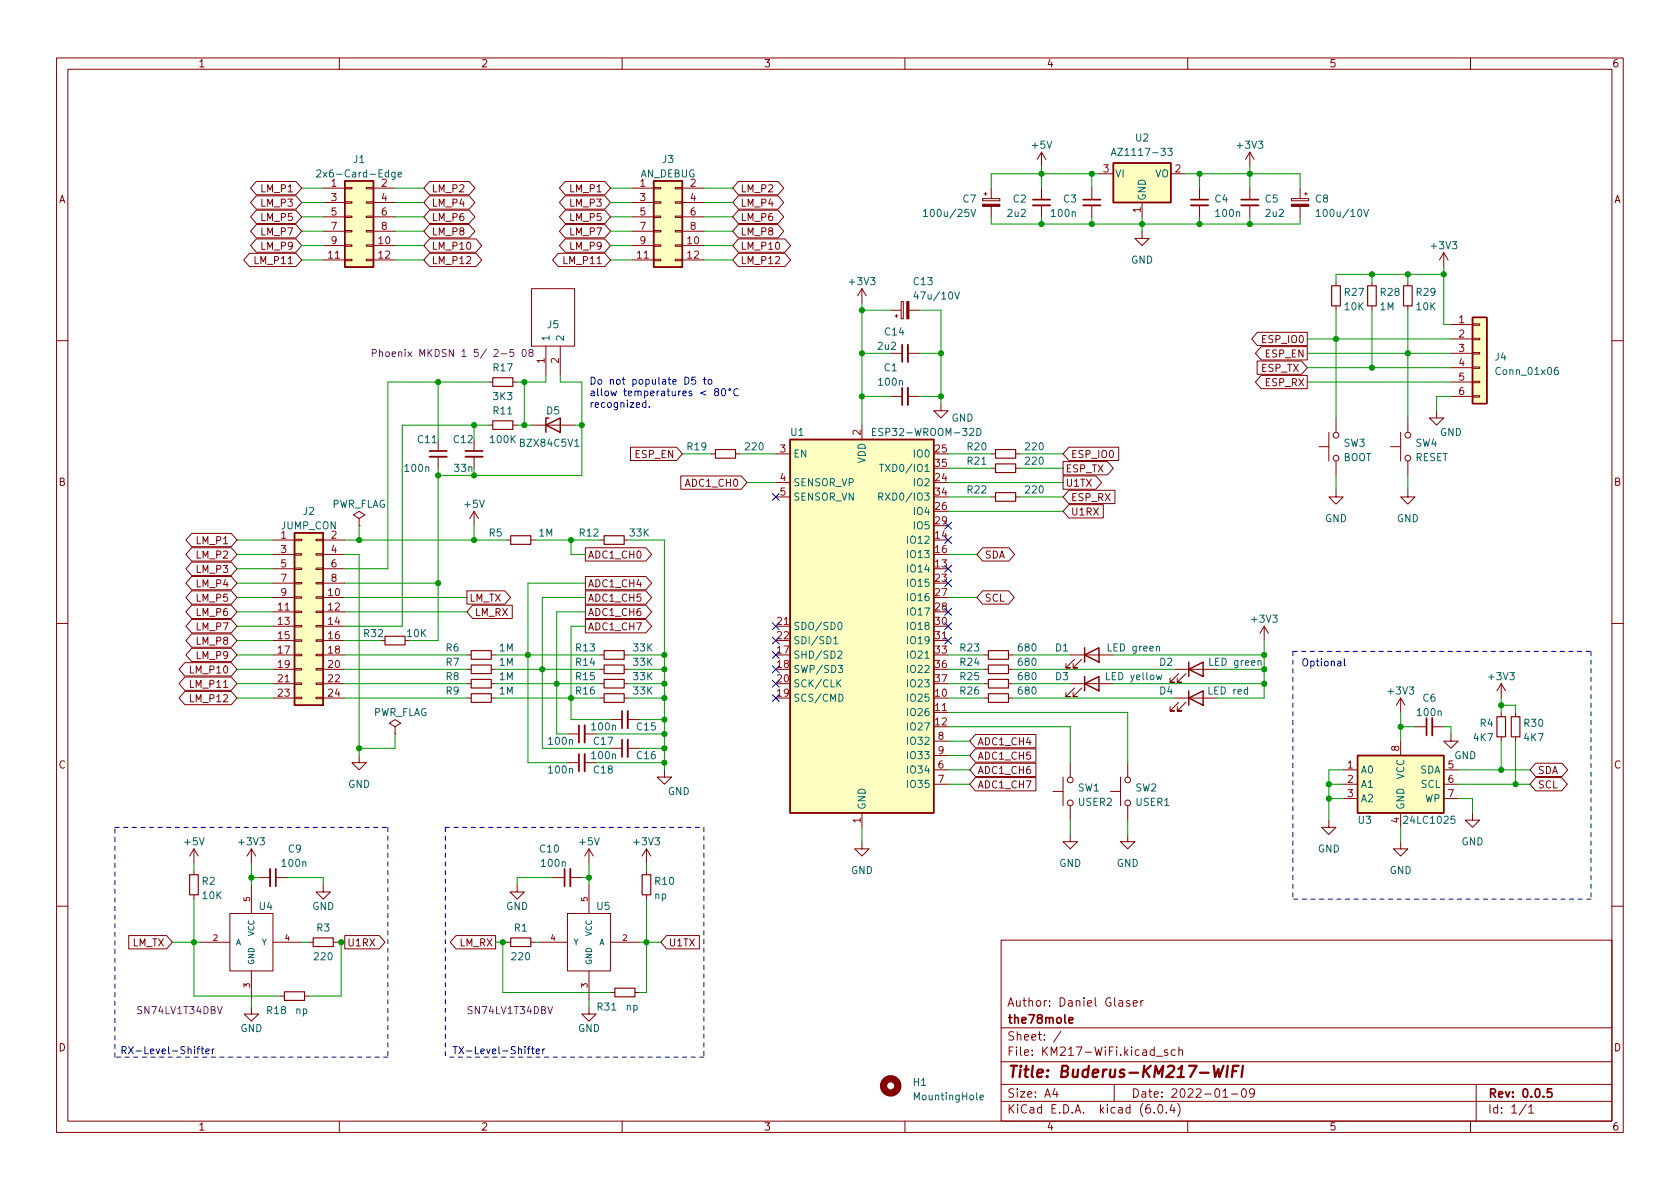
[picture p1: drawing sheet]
<svg xmlns="http://www.w3.org/2000/svg" width="297mm" height="210mm" viewBox="0 0 297 210" stroke-linecap="round" stroke-linejoin="round" font-family="sans-serif">
<defs><g id="words">
<text font-size="2.8" fill="#840000" x="178" y="190.6">Title: Buderus-KM217-WIFI</text>
<g font-size="2.1" fill="#840000">
<text x="178" y="178">Author: Daniel Glaser</text>
<text x="178" y="184">Sheet: /</text>
<text x="178" y="181">the78mole</text>
<text x="178" y="186.7">File: KM217-WiFi.kicad_sch</text>
<text x="178" y="196.9">KiCad E.D.A. kicad (6.0.4)</text>
<text x="178" y="194.1">Size: A4</text>
<text x="200" y="194.1">Date: 2022-01-09</text>
<text x="263" y="194.1">Rev: 0.0.5</text>
<text x="263" y="196.9">Id: 1/1</text>
</g>
<g font-size="1.8" fill="#840000">
<text x="35" y="11.9">1</text>
<text x="85" y="11.9">2</text>
<text x="135" y="11.9">3</text>
<text x="185" y="11.9">4</text>
<text x="235" y="11.9">5</text>
<text x="285" y="11.9">6</text>
<text x="10.3" y="35.9">A</text>
<text x="46.3" y="34">LM_P1</text>
<text x="76.3" y="34">LM_P2</text>
<text x="100.9" y="34">LM_P1</text>
<text x="130.9" y="34">LM_P2</text>
<text x="285.3" y="35.9">A</text>
<text x="46.3" y="39.1">LM_P5</text>
<text x="46.3" y="36.5">LM_P3</text>
<text x="46.3" y="41.6">LM_P7</text>
<text x="76.3" y="39.1">LM_P6</text>
<text x="76.3" y="41.6">LM_P8</text>
<text x="76.3" y="36.5">LM_P4</text>
<text x="100.9" y="41.6">LM_P7</text>
<text x="100.9" y="36.5">LM_P3</text>
<text x="100.9" y="39.1">LM_P5</text>
<text x="130.9" y="39.1">LM_P6</text>
<text x="130.9" y="36.5">LM_P4</text>
<text x="130.9" y="41.6">LM_P8</text>
<text x="45.3" y="46.7">LM_P11</text>
<text x="46.3" y="44.2">LM_P9</text>
<text x="76.3" y="44.2">LM_P10</text>
<text x="76.3" y="46.7">LM_P12</text>
<text x="99.9" y="46.7">LM_P11</text>
<text x="100.9" y="44.2">LM_P9</text>
<text x="130.9" y="44.2">LM_P10</text>
<text x="130.9" y="46.7">LM_P12</text>
<text x="223" y="65.7">ESP_TX</text>
<text x="223.4" y="60.7">ESP_IO0</text>
<text x="223.8" y="63.2">ESP_EN</text>
<text x="223.8" y="68.3">ESP_RX</text>
<text x="112.3" y="81">ESP_EN</text>
<text x="188.3" y="83.5">ESP_TX</text>
<text x="189.3" y="81">ESP_IO0</text>
<text x="10.3" y="85.9">B</text>
<text x="121.4" y="86.1">ADC1_CH0</text>
<text x="188.3" y="86.1">U1TX</text>
<text x="189.3" y="88.6">ESP_RX</text>
<text x="285.3" y="85.9">B</text>
<text x="189.3" y="91.1">U1RX</text>
<text x="34.9" y="96.2">LM_P1</text>
<text x="34.9" y="101.3">LM_P3</text>
<text x="34.9" y="98.8">LM_P2</text>
<text x="103.9" y="98.8">ADC1_CH0</text>
<text x="174.1" y="98.8">SDA</text>
<text x="34.9" y="106.4">LM_P5</text>
<text x="34.9" y="103.8">LM_P4</text>
<text x="82.9" y="106.4">LM_TX</text>
<text x="103.9" y="103.8">ADC1_CH4</text>
<text x="103.9" y="106.4">ADC1_CH5</text>
<text x="174.1" y="106.4">SCL</text>
<text x="34.9" y="108.9">LM_P6</text>
<text x="34.9" y="111.5">LM_P7</text>
<text x="83.9" y="108.9">LM_RX</text>
<text x="103.9" y="111.5">ADC1_CH7</text>
<text x="103.9" y="108.9">ADC1_CH6</text>
<text x="33.9" y="119.1">LM_P10</text>
<text x="34.9" y="114">LM_P8</text>
<text x="34.9" y="116.5">LM_P9</text>
<text x="33.9" y="121.6">LM_P11</text>
<text x="33.9" y="124.2">LM_P12</text>
<text x="172.8" y="131.8">ADC1_CH4</text>
<text x="10.3" y="135.9">C</text>
<text x="172.8" y="136.9">ADC1_CH6</text>
<text x="172.8" y="134.3">ADC1_CH5</text>
<text x="271.8" y="136.9">SDA</text>
<text x="285.3" y="135.9">C</text>
<text x="172.8" y="139.4">ADC1_CH7</text>
<text x="271.8" y="139.4">SCL</text>
<text x="23.3" y="167.3">LM_TX</text>
<text x="61.3" y="167.3">U1RX</text>
<text x="81.3" y="167.3">LM_RX</text>
<text x="118.2" y="167.3">U1TX</text>
<text x="10.3" y="185.9">D</text>
<text x="285.3" y="185.9">D</text>
<text x="35" y="199.9">1</text>
<text x="85" y="199.9">2</text>
<text x="135" y="199.9">3</text>
<text x="185" y="199.9">4</text>
<text x="235" y="199.9">5</text>
<text x="285" y="199.9">6</text>
</g>
<g font-size="1.8" fill="#006464">
<text x="62.5" y="28.8">J1</text>
<text x="117.1" y="28.8">J3</text>
<text x="182.6" y="26.3">+5V</text>
<text x="197.5" y="27.6">AZ1117-33</text>
<text x="200.8" y="25">U2</text>
<text x="218.9" y="26.3">+3V3</text>
<text x="57.3" y="31.4">2x6-Card-Edge</text>
<text x="113.1" y="31.4">AN_DEBUG</text>
<text x="170.3" y="35.8">C7</text>
<text x="179.2" y="35.8">C2</text>
<text x="188.1" y="35.8">C3</text>
<text x="197.1" y="31.4">VI</text>
<text x="202.6" y="35.6" transform="rotate(-90 202.6 35.6)">GND</text>
<text x="204.2" y="31.4">VO</text>
<text x="214.8" y="35.8">C4</text>
<text x="223.7" y="35.8">C5</text>
<text x="232.6" y="35.8">C8</text>
<text x="164" y="38.3">100u/25V</text>
<text x="178.2" y="38.3">2u2</text>
<text x="186" y="38.3">100n</text>
<text x="215.1" y="38.3">100n</text>
<text x="223.9" y="38.3">2u2</text>
<text x="233.5" y="38.3">100u/10V</text>
<text x="200" y="46.6">GND</text>
<text x="253.2" y="44.1">+3V3</text>
<text x="150.3" y="50.4">+3V3</text>
<text x="161.6" y="50.4">C13</text>
<text x="162.2" y="53">47u/10V</text>
<text x="237.8" y="52.3">R27</text>
<text x="244.1" y="52.3">R28</text>
<text x="250.5" y="52.3">R29</text>
<text x="96.8" y="58">J5</text>
<text x="156.5" y="59.3">C14</text>
<text x="237.8" y="54.9">10K</text>
<text x="244" y="54.9">1M</text>
<text x="250.5" y="54.9">10K</text>
<text x="87.3" y="65.7">R17</text>
<text x="97.2" y="60.4" transform="rotate(-90 97.2 60.4)">1</text>
<text x="99.7" y="60.4" transform="rotate(-90 99.7 60.4)">2</text>
<text x="155.3" y="61.8">2u2</text>
<text x="156.3" y="65.7">C1</text>
<text x="264.3" y="63.7">J4</text>
<text x="87.3" y="70.7">3K3</text>
<text x="155.5" y="68.2">100n</text>
<text x="264.8" y="66.3">Conn_01x06</text>
<text x="87.3" y="73.3">R11</text>
<text x="96.7" y="73.3">D5</text>
<text x="139.8" y="77.1">U1</text>
<text x="155.3" y="77.1">ESP32-WROOM-32D</text>
<text x="168.2" y="74.5">GND</text>
<text x="254.6" y="77.1">GND</text>
<text x="71.7" y="83.4">100n</text>
<text x="73.9" y="78.4">C11</text>
<text x="80.3" y="78.4">C12</text>
<text x="86.8" y="78.4">100K</text>
<text x="92.2" y="79">BZX84C5V1</text>
<text x="121.6" y="79.6">R19</text>
<text x="131.9" y="79.6">220</text>
<text x="140.2" y="80.9">EN</text>
<text x="153" y="82" transform="rotate(-90 153 82)">VDD</text>
<text x="156.7" y="83.4">TXD0/IO1</text>
<text x="161.7" y="80.9">IO0</text>
<text x="171.1" y="79.6">R20</text>
<text x="171.1" y="82.2">R21</text>
<text x="181.4" y="79.6">220</text>
<text x="181.4" y="82.2">220</text>
<text x="237.5" y="81.5">BOOT</text>
<text x="237.6" y="79">SW3</text>
<text x="250.2" y="81.5">RESET</text>
<text x="250.3" y="79">SW4</text>
<text x="58.5" y="89.8">PWR_FLAG</text>
<text x="82.2" y="89.8">+5V</text>
<text x="140.2" y="86">SENSOR_VP</text>
<text x="140.2" y="88.5">SENSOR_VN</text>
<text x="156.5" y="88.5">RXD0/IO3</text>
<text x="161.7" y="86">IO2</text>
<text x="171.1" y="87.2">R22</text>
<text x="181.4" y="87.2">220</text>
<text x="49.7" y="93.6">JUMP_CON</text>
<text x="53.6" y="91.1">J2</text>
<text x="86.5" y="94.9">R5</text>
<text x="95.3" y="94.9">1M</text>
<text x="102.5" y="94.9">R12</text>
<text x="111.4" y="94.9">33K</text>
<text x="161.7" y="91.1">IO4</text>
<text x="161.7" y="93.6">IO5</text>
<text x="234.3" y="92.3">GND</text>
<text x="247" y="92.3">GND</text>
<text x="160.8" y="101.2">IO14</text>
<text x="160.8" y="96.1">IO12</text>
<text x="160.8" y="98.7">IO13</text>
<text x="160.8" y="103.8">IO15</text>
<text x="160.8" y="106.3">IO16</text>
<text x="64.4" y="112.6">R32</text>
<text x="72" y="112.6">10K</text>
<text x="140.2" y="111.4">SDO/SD0</text>
<text x="140.2" y="113.9">SDI/SD1</text>
<text x="160.8" y="108.8">IO17</text>
<text x="160.8" y="111.4">IO18</text>
<text x="160.8" y="113.9">IO19</text>
<text x="221.4" y="110.1">+3V3</text>
<text x="78.9" y="115.2">R6</text>
<text x="78.9" y="117.7">R7</text>
<text x="88.3" y="115.2">1M</text>
<text x="88.3" y="117.7">1M</text>
<text x="101.9" y="115.2">R13</text>
<text x="101.9" y="117.7">R14</text>
<text x="112" y="115.2">33K</text>
<text x="112" y="117.7">33K</text>
<text x="140.2" y="116.5">SHD/SD2</text>
<text x="140.2" y="119">SWP/SD3</text>
<text x="160.8" y="116.5">IO21</text>
<text x="160.8" y="119">IO22</text>
<text x="169.8" y="115.2">R23</text>
<text x="169.8" y="117.7">R24</text>
<text x="180.1" y="115.2">680</text>
<text x="180.1" y="117.7">680</text>
<text x="186.6" y="115.2">D1</text>
<text x="196" y="115.2">LED green</text>
<text x="205.1" y="117.7">D2</text>
<text x="214" y="117.7">LED green</text>
<text x="78.9" y="122.8">R9</text>
<text x="78.9" y="120.3">R8</text>
<text x="88.3" y="122.8">1M</text>
<text x="88.3" y="120.3">1M</text>
<text x="101.9" y="120.3">R15</text>
<text x="101.9" y="122.8">R16</text>
<text x="112" y="120.3">33K</text>
<text x="112" y="122.8">33K</text>
<text x="140.2" y="124.1">SCS/CMD</text>
<text x="140.2" y="121.5">SCK/CLK</text>
<text x="160.8" y="124.1">IO25</text>
<text x="160.8" y="121.5">IO23</text>
<text x="169.8" y="120.3">R25</text>
<text x="169.8" y="122.8">R26</text>
<text x="180.1" y="120.3">680</text>
<text x="180.1" y="122.8">680</text>
<text x="186.6" y="120.3">D3</text>
<text x="195.8" y="120.3">LED yellow</text>
<text x="205.1" y="122.8">D4</text>
<text x="213.8" y="122.8">LED red</text>
<text x="245.6" y="122.8">+3V3</text>
<text x="251.6" y="124.1">C6</text>
<text x="263.3" y="120.3">+3V3</text>
<text x="65.9" y="126.6">PWR_FLAG</text>
<text x="97.1" y="131.7">100n</text>
<text x="104.7" y="129.2">100n</text>
<text x="105" y="131.7">C17</text>
<text x="112.7" y="129.2">C15</text>
<text x="160.8" y="126.6">IO26</text>
<text x="160.8" y="129.2">IO27</text>
<text x="160.8" y="131.7">IO32</text>
<text x="250.7" y="126.6">100n</text>
<text x="260.6" y="131.1">4K7</text>
<text x="261.7" y="128.5">R4</text>
<text x="269.5" y="128.5">R30</text>
<text x="269.5" y="131.1">4K7</text>
<text x="97.1" y="136.8">100n</text>
<text x="104.7" y="134.2">100n</text>
<text x="105" y="136.8">C18</text>
<text x="112.7" y="134.2">C16</text>
<text x="160.8" y="136.8">IO34</text>
<text x="160.8" y="134.2">IO33</text>
<text x="240.5" y="136.8">A0</text>
<text x="248.3" y="137.8" transform="rotate(-90 248.3 137.8)">VCC</text>
<text x="251" y="136.8">SDA</text>
<text x="257.1" y="134.2">GND</text>
<text x="61.5" y="139.3">GND</text>
<text x="118" y="140.6">GND</text>
<text x="153" y="143.3" transform="rotate(-90 153 143.3)">GND</text>
<text x="160.8" y="139.3">IO35</text>
<text x="190.6" y="139.9">SW1</text>
<text x="190.7" y="142.5">USER2</text>
<text x="200.8" y="139.9">SW2</text>
<text x="200.9" y="142.5">USER1</text>
<text x="240.5" y="139.3">A1</text>
<text x="240.5" y="141.9">A2</text>
<text x="248.3" y="143.3" transform="rotate(-90 248.3 143.3)">GND</text>
<text x="251.2" y="139.3">SCL</text>
<text x="251.9" y="141.9">WP</text>
<text x="32.7" y="149.5">+5V</text>
<text x="42.4" y="149.5">+3V3</text>
<text x="102.5" y="149.5">+5V</text>
<text x="112.2" y="149.5">+3V3</text>
<text x="240.2" y="145.7">U3</text>
<text x="248.6" y="145.7">24LC1025</text>
<text x="258.4" y="149.5">GND</text>
<text x="50" y="153.3">100n</text>
<text x="51" y="150.7">C9</text>
<text x="95.5" y="150.7">C10</text>
<text x="95.8" y="153.3">100n</text>
<text x="150.4" y="154.6">GND</text>
<text x="187.3" y="153.3">GND</text>
<text x="197.4" y="153.3">GND</text>
<text x="233" y="150.7">GND</text>
<text x="245.7" y="154.6">GND</text>
<text x="35.7" y="156.5">R2</text>
<text x="35.9" y="159">10K</text>
<text x="45.9" y="160.9">U4</text>
<text x="55.2" y="160.9">GND</text>
<text x="89.5" y="160.9">GND</text>
<text x="105.5" y="160.9">U5</text>
<text x="115.7" y="159">np</text>
<text x="115.9" y="156.5">R10</text>
<text x="56" y="164.7">R3</text>
<text x="90.9" y="164.7">R1</text>
<text x="55.7" y="169.8">220</text>
<text x="90.6" y="169.8">220</text>
<text x="47.3" y="179.3">R18</text>
<text x="52.3" y="179.3">np</text>
<text x="105.7" y="178.7">R31</text>
<text x="110.7" y="178.7">np</text>
<text x="42.5" y="182.5">GND</text>
<text x="102.2" y="182.5">GND</text>
<text x="161.5" y="192">H1</text>
<text x="161.9" y="194.6">MountingHole</text>
</g>
<g font-size="1.8" fill="#a90000">
<text x="58.6" y="33">1</text>
<text x="58.6" y="35.6">3</text>
<text x="67.5" y="33">2</text>
<text x="67.5" y="35.6">4</text>
<text x="113.2" y="33">1</text>
<text x="113.2" y="35.6">3</text>
<text x="122.1" y="33">2</text>
<text x="122.1" y="35.6">4</text>
<text x="195.1" y="30.5">3</text>
<text x="207.8" y="30.5">2</text>
<text x="58.6" y="38.1">5</text>
<text x="58.6" y="40.6">7</text>
<text x="67.5" y="38.1">6</text>
<text x="67.5" y="40.6">8</text>
<text x="113.2" y="38.1">5</text>
<text x="113.2" y="40.6">7</text>
<text x="122.1" y="38.1">6</text>
<text x="122.1" y="40.6">8</text>
<text x="201.7" y="37.6" transform="rotate(-90 201.7 37.6)">1</text>
<text x="58.1" y="45.7">11</text>
<text x="58.6" y="43.2">9</text>
<text x="67" y="43.2">10</text>
<text x="67" y="45.7">12</text>
<text x="112.7" y="45.7">11</text>
<text x="113.2" y="43.2">9</text>
<text x="121.6" y="43.2">10</text>
<text x="121.6" y="45.7">12</text>
<text x="258" y="57.1">1</text>
<text x="258" y="59.7">2</text>
<text x="96.3" y="64.2" transform="rotate(-90 96.3 64.2)">1</text>
<text x="98.8" y="64.2" transform="rotate(-90 98.8 64.2)">2</text>
<text x="258" y="62.2">3</text>
<text x="258" y="64.8">4</text>
<text x="258" y="67.3">5</text>
<text x="258" y="69.8">6</text>
<text x="152.1" y="76.9" transform="rotate(-90 152.1 76.9)">2</text>
<text x="137.9" y="80">3</text>
<text x="165.4" y="80">25</text>
<text x="165.4" y="82.5">35</text>
<text x="137.9" y="85.1">4</text>
<text x="137.9" y="87.6">5</text>
<text x="165.4" y="85.1">24</text>
<text x="165.4" y="87.6">34</text>
<text x="49.7" y="95.2">1</text>
<text x="58.6" y="95.2">2</text>
<text x="165.4" y="95.2">14</text>
<text x="165.4" y="90.2">26</text>
<text x="165.4" y="92.7">29</text>
<text x="49.7" y="97.8">3</text>
<text x="49.7" y="100.3">5</text>
<text x="58.6" y="97.8">4</text>
<text x="58.6" y="100.3">6</text>
<text x="165.4" y="100.3">13</text>
<text x="165.4" y="97.8">16</text>
<text x="49.2" y="107.9">11</text>
<text x="49.7" y="102.9">7</text>
<text x="49.7" y="105.4">9</text>
<text x="58.1" y="105.4">10</text>
<text x="58.1" y="107.9">12</text>
<text x="58.6" y="102.9">8</text>
<text x="165.4" y="102.9">23</text>
<text x="165.4" y="105.4">27</text>
<text x="165.4" y="107.9">28</text>
<text x="49.2" y="110.5">13</text>
<text x="49.2" y="113">15</text>
<text x="58.1" y="110.5">14</text>
<text x="58.1" y="113">16</text>
<text x="137.4" y="110.5">21</text>
<text x="137.4" y="113">22</text>
<text x="165.4" y="110.5">30</text>
<text x="165.4" y="113">31</text>
<text x="49.2" y="115.6">17</text>
<text x="49.2" y="118.1">19</text>
<text x="58.1" y="115.6">18</text>
<text x="58.1" y="118.1">20</text>
<text x="137.4" y="115.6">17</text>
<text x="137.4" y="118.1">18</text>
<text x="165.4" y="115.6">33</text>
<text x="165.4" y="118.1">36</text>
<text x="49.2" y="120.6">21</text>
<text x="49.2" y="123.2">23</text>
<text x="58.1" y="120.6">22</text>
<text x="58.1" y="123.2">24</text>
<text x="137.4" y="123.2">19</text>
<text x="137.4" y="120.6">20</text>
<text x="165.4" y="123.2">10</text>
<text x="165.4" y="125.7">11</text>
<text x="165.4" y="120.6">37</text>
<text x="165.4" y="128.3">12</text>
<text x="165.9" y="130.8">8</text>
<text x="165.9" y="135.9">6</text>
<text x="165.9" y="133.3">9</text>
<text x="238.3" y="135.9">1</text>
<text x="247.4" y="132.8" transform="rotate(-90 247.4 132.8)">8</text>
<text x="256" y="135.9">5</text>
<text x="165.9" y="138.4">7</text>
<text x="238.3" y="138.4">2</text>
<text x="238.3" y="141">3</text>
<text x="256" y="138.4">6</text>
<text x="256" y="141">7</text>
<text x="152.1" y="145.5" transform="rotate(-90 152.1 145.5)">1</text>
<text x="247.4" y="145.5" transform="rotate(-90 247.4 145.5)">4</text>
</g>
<g font-size="1.8" fill="#840084">
<text x="68.6" y="63.1">Phoenix MKDSN 1 5/ 2-5 08</text>
<text x="24.5" y="179.3">SN74LV1T34DBV</text>
<text x="82.9" y="179.3">SN74LV1T34DBV</text>
</g>
<g font-size="1.8" fill="#0000c2">
<text x="104.1" y="68">Do not populate D5 to</text>
<text x="104.1" y="72.1">recognized.</text>
<text x="231" y="117.8">Optional</text>
<text x="24.3" y="186.4">RX-Level-Shifter</text>
<text x="83" y="186.4">TX-Level-Shifter</text>
</g>
<text font-size="1.8" fill="#009600" x="80.4" y="83.4">33n</text>
<g font-size="1.4" fill="#a90000">
<text x="44.2" y="159.4" transform="rotate(-90 44.2 159.4)">5</text>
<text x="103.9" y="159.4" transform="rotate(-90 103.9 159.4)">5</text>
<text x="37.7" y="166.4">2</text>
<text x="50.4" y="166.4">4</text>
<text x="97.4" y="166.4">4</text>
<text x="110.1" y="166.4">2</text>
<text x="44.2" y="174.6" transform="rotate(-90 44.2 174.6)">3</text>
<text x="103.9" y="174.6" transform="rotate(-90 103.9 174.6)">3</text>
</g>
<g font-size="1.4" fill="#006464">
<text x="41.7" y="167.1">A</text>
<text x="45" y="165.5" transform="rotate(-90 45 165.5)">VCC</text>
<text x="46.3" y="167.1">Y</text>
<text x="101.3" y="167.1">Y</text>
<text x="104.6" y="165.5" transform="rotate(-90 104.6 165.5)">VCC</text>
<text x="105.9" y="167.1">A</text>
<text x="45" y="170.7" transform="rotate(-90 45 170.7)">GND</text>
<text x="104.6" y="170.7" transform="rotate(-90 104.6 170.7)">GND</text>
</g>
</g></defs>
<g fill="none" stroke="#840000" stroke-width=".18">
<path d="M10 10.2h277v190.1h-277zM12 12.2h273v186.1h-273zM60 10.2v2M110 10.2v2M160 10.2v2M210 10.2v2M260 10.2v2M45.3 37.2h7l1 1.1-1 1.2h-7l-1-1.2zM45.3 34.6h7l1 1.2-1 1.2h-7l-1-1.2zM45.3 39.7h7l1 1.2-1 1.2h-7l-1-1.2zM45.3 32.1h7l1 1.2-1 1.1h-7l-1-1.1zM57.1 33.3h3.9"/>
<path d="M57.1 35.8h3.9M57.1 38.3h3.9M61 38.2h1.2v.3h-1.2zM61 35.7h1.2v.2h-1.2zM61 33.1h1.2v.3h-1.2zM64.8 38.2h1.2v.3h-1.2zM64.8 35.7h1.2v.2h-1.2zM64.8 33.1h1.2v.3h-1.2zM66 33.3h3.8M66 35.8h3.8M66 38.3h3.8M75.9 37.2h7.1l1 1.1-1 1.2h-7.1l-1-1.2z"/>
<path d="M75.9 32.1h7.1l1 1.2-1 1.1h-7.1l-1-1.1zM75.9 39.7h7.1l1 1.2-1 1.2h-7.1l-1-1.2zM75.9 34.6h7.1l1 1.2-1 1.2h-7.1l-1-1.2zM99.9 39.7h7l1 1.2-1 1.2h-7l-1-1.2zM99.9 32.1h7l1 1.2-1 1.1h-7l-1-1.1zM99.9 34.6h7l1 1.2-1 1.2h-7l-1-1.2zM99.9 37.2h7l1 1.1-1 1.2h-7l-1-1.2zM111.8 33.3h3.8M111.8 35.8h3.8M111.8 38.3h3.8M115.6 38.2h1.2v.3h-1.2zM115.6 35.7h1.2v.2h-1.2z"/>
<path d="M115.6 33.1h1.2v.3h-1.2zM119.4 38.2h1.2v.3h-1.2zM119.4 35.7h1.2v.2h-1.2zM119.4 33.1h1.2v.3h-1.2zM120.6 33.3h3.9M120.6 35.8h3.9M120.6 38.3h3.9M130.6 32.1h7l1 1.2-1 1.1h-7l-1.1-1.1zM130.6 37.2h7l1 1.1-1 1.2h-7l-1.1-1.2zM130.6 34.6h7l1 1.2-1 1.2h-7l-1.1-1.2zM130.6 39.7h7l1 1.2-1 1.2h-7l-1.1-1.2zM173.7 35.1h3.1v.4h-3.1z"/>
<path d="M174 34.3h.5M174.2 34v.5M175.3 33.3v1.8M175.3 36.5v1.8M184.1 26.9v2.6M184.1 33.3v2M184.1 36.3v2M184.1 26.9l-.7 1.3M184.1 26.9l.8 1.3M193 33.3v2M193 36.3v2M194.3 30.7h2.5"/>
<path d="M201.9 35.8v2.5M207 30.7h2.5M212.1 33.3v2M212.1 36.3v2M221 26.9v2.6M221 33.3v2M221 36.3v2M221 26.9l-.8 1.3M221 26.9l.7 1.3M228.3 35.1h3.1v.4h-3.1zM229.9 33.3v1.8M229.9 36.5v1.8"/>
<path d="M230.6 34.3h.5M230.9 34v.5M44.1 44.8h8.2l1 1.2-1 1.1h-8.2l-1-1.1zM45.3 42.3h7l1 1.1-1 1.2h-7l-1-1.2zM57.1 43.4h3.9M57.1 46h3.9M57.1 40.9h3.9M61 45.8h1.2v.3h-1.2zM61 43.3h1.2v.3h-1.2zM61 40.8h1.2v.2h-1.2zM64.8 45.8h1.2v.3h-1.2zM64.8 43.3h1.2v.3h-1.2z"/>
<path d="M64.8 40.8h1.2v.2h-1.2zM66 43.4h3.8M66 46h3.8M66 40.9h3.8M75.9 42.3h8.3l1 1.1-1 1.2h-8.3l-1-1.2zM75.9 44.8h8.3l1 1.2-1 1.1h-8.3l-1-1.1zM94 51h7.6v10.2h-7.6zM98.7 44.8h8.2l1 1.2-1 1.1h-8.2l-1-1.1zM99.9 42.3h7l1 1.1-1 1.2h-7l-1-1.2zM111.8 43.4h3.8M111.8 46h3.8M111.8 40.9h3.8"/>
<path d="M115.6 45.8h1.2v.3h-1.2zM115.6 43.3h1.2v.3h-1.2zM115.6 40.8h1.2v.2h-1.2zM119.4 45.8h1.2v.3h-1.2zM119.4 43.3h1.2v.3h-1.2zM119.4 40.8h1.2v.2h-1.2zM120.6 43.4h3.9M120.6 46h3.9M120.6 40.9h3.9M130.6 42.3h8.2l1 1.1-1 1.2h-8.2l-1.1-1.2zM130.6 44.8h8.2l1 1.2-1 1.1h-8.2l-1.1-1.1zM152.4 51l-.8 1.3"/>
<path d="M152.4 51v2.6M152.4 51l.8 1.3M157.5 54.9h1.8M158.2 55.9h.5M158.5 55.6v.5M159.3 53.3h.4v3.1h-.4zM160.7 54.9h1.9M201.9 40.9v1.3h1.3l-1.3 1.2-1.2-1.2h1.2M222.3 58.8h8.8v2.3h-8.8l-1-1.2zM236.2 49.8v.7M236.2 54.1v.8M242.6 49.8v.7"/>
<path d="M242.6 54.1v.8M248.9 49.8v.7M248.9 54.1v.8M255.3 44.7l-.8 1.3M255.3 44.7v2.5M255.3 44.7l.7 1.3M256.5 57.4h3.8M256.5 59.9h3.8M260.3 59.8h1.3v.3h-1.3zM260.3 57.3h1.3v.2h-1.3zM10 60.2h2M77.5 77.7v2.1"/>
<path d="M83.8 77.7v2.1M86.4 75.2h.7M86.4 67.6h.7M90.7 75.2h.7M90.7 67.6h.7M94 75.2h7.6M96.5 61.2v5.1M99.1 61.2v5.1M111.5 79.1h8.1l1 1.2-1 1.1h-8.1zM152.4 75.2v2.5M157.5 70.1h2M157.5 62.5h2"/>
<path d="M160.5 70.1h2.1M160.5 62.5h2.1M166.4 71.4v1.2h1.2l-1.2 1.3-1.3-1.3h1.3M189 79.1h8.8v2.3h-8.8l-1-1.1zM222.3 63.8h7.8l1 1.2-1 1.2h-7.8zM223 66.4h8.1v2.3h-8.1l-1-1.1zM223 61.3h8.1v2.4h-8.1l-1-1.2zM233.2 79h1.7M234.9 76.4v5.1M236.2 73.9v2.5M245.9 79h1.7M247.6 76.4v5.1"/>
<path d="M248.9 73.9v2.5M254 72.6v1.3h1.3l-1.3 1.3-1.3-1.3h1.3M256.5 70.1h3.8M256.5 62.5h3.8M256.5 65h3.8M256.5 67.6h3.8M260.3 70h1.3v.2h-1.3zM260.3 67.4h1.3v.3h-1.3zM260.3 64.9h1.3v.2h-1.3zM260.3 62.4h1.3v.2h-1.3zM285 60.2h2M33.9 94.3h7l1 1.2-1 1.2h-7l-1-1.2z"/>
<path d="M33.9 99.4h7l1 1.2-1 1.2h-7l-1-1.2zM33.9 96.9h7l1 1.1-1 1.2h-7l-1-1.2zM48.3 95.5h3.8M48.3 98h3.8M52.1 97.9h1.2v.3h-1.2zM52.1 95.4h1.2v.2h-1.2zM55.9 97.9h1.2v.3h-1.2zM55.9 95.4h1.2v.2h-1.2zM57.1 95.5h3.9M57.1 98h3.9M63.5 91.7l1-.6-1-.7-1 .7 1 .6v1.3M63.5 93h.1"/>
<path d="M77.5 80.8v2M83.8 80.8v2M83.8 90.4v2.6M83.8 90.4l-.7 1.3M83.8 90.4l.8 1.3M89.5 95.5h.8M93.9 95.5h.7M103.5 96.9h10.7l1 1.1-1 1.2h-10.7zM106 95.5h.8M110.4 95.5h.7M120.4 84.2h10.7l1 1.1-1 1.2h-10.7zM125.7 80.3h.8"/>
<path d="M130 80.3h.8M137.2 87.9h2.5M137.2 80.3h2.5M137.2 85.3h2.5M173.7 96.9h4.7l1 1.1-1 1.2h-4.7l-1-1.2zM175.3 87.9h.7M175.3 80.3h.7M175.3 82.8h.7M179.6 87.9h.7M179.6 80.3h.7M179.6 82.8h.7M188 84.2h5.8l1 1.1-1 1.2h-5.8z"/>
<path d="M188 81.6h7.8l1 1.2-1 1.2h-7.8zM189 89.2h6.1v2.4h-6.1l-1-1.2zM189 86.7h8.1v2.4h-8.1l-1-1.2zM236.2 86.6v1.3h1.3l-1.3 1.2-1.3-1.2h1.3M236.2 81.5v2.6M248.9 86.6v1.3h1.3l-1.3 1.2-1.3-1.2h1.3M248.9 81.5v2.6M10 110.2h2M32.7 119.7h8.2l1 1.2-1 1.2h-8.2l-1-1.2zM32.7 117.2h8.2l1 1.2-1 1.1h-8.2l-1-1.1zM33.9 107h7l1 1.2-1 1.2h-7l-1-1.2zM33.9 109.6h7l1 1.1-1 1.2h-7l-1-1.2z"/>
<path d="M33.9 112.1h7l1 1.2-1 1.2h-7l-1-1.2zM33.9 114.6h7l1 1.2-1 1.2h-7l-1-1.2zM33.9 104.5h7l1 1.2-1 1.1h-7l-1-1.1zM33.9 101.9h7l1 1.2-1 1.2h-7l-1-1.2zM48.3 118.4h3.8M48.3 105.7h3.8M48.3 108.2h3.8M48.3 110.7h3.8M48.3 113.3h3.8M48.3 115.8h3.8M48.3 100.6h3.8M48.3 103.1h3.8"/>
<path d="M52.1 118.2h1.2v.3h-1.2zM52.1 115.7h1.2v.2h-1.2zM52.1 113.2h1.2v.2h-1.2zM52.1 110.6h1.2v.3h-1.2zM52.1 108.1h1.2v.2h-1.2zM52.1 105.5h1.2v.3h-1.2zM52.1 103h1.2v.2h-1.2zM52.1 100.5h1.2v.2h-1.2zM55.9 118.2h1.2v.3h-1.2zM55.9 115.7h1.2v.2h-1.2zM55.9 113.2h1.2v.2h-1.2zM55.9 110.6h1.2v.3h-1.2z"/>
<path d="M55.9 108.1h1.2v.2h-1.2zM55.9 105.5h1.2v.3h-1.2zM55.9 103h1.2v.2h-1.2zM55.9 100.5h1.2v.2h-1.2zM57.1 118.4h3.9M57.1 105.7h3.9M57.1 108.2h3.9M57.1 110.7h3.9M57.1 113.3h3.9M57.1 115.8h3.9M57.1 100.6h3.9M57.1 103.1h3.9"/>
<path d="M82.5 104.5h6.8l1 1.2-1 1.1h-6.8zM82.5 118.4h.8M82.5 115.8h.8M83.6 107h7v2.4h-7l-1.1-1.2zM86.9 118.4h.7M86.9 115.8h.7M103.5 109.6h10.7l1 1.1-1 1.2h-10.7zM103.5 107h10.7l1 1.2-1 1.2h-10.7zM103.5 101.9h10.7l1 1.2-1 1.2h-10.7zM103.5 104.5h10.7l1 1.2-1 1.1h-10.7zM106 118.4h.8M106 115.8h.8"/>
<path d="M110.4 118.4h.7M110.4 115.8h.7M137.2 110.7h2.5M165.1 113.3h2.5M173.7 104.5h4.6l1 1.2-1 1.1h-4.6l-1-1.1zM174 118.4h.8M174 115.8h.8M178.3 118.4h.8M178.3 115.8h.8M189.2 115.8h7.6M190 116.6l-1.5 1.5h.7h-.7v-.8M191.3 116.6l-1.6 1.5h.8h-.8v-.8"/>
<path d="M207.6 118.4h7.7M208.4 119.1l-1.5 1.5h.7h-.7v-.7M209.7 119.1l-1.5 1.5h.7h-.7v-.7M223.5 110.7l-.7 1.3M223.5 110.7v2.6M223.5 110.7l.8 1.3M285 110.2h2M32.7 122.3h8.2l1 1.1-1 1.2h-8.2l-1-1.2zM48.3 120.9h3.8M48.3 123.4h3.8M52.1 123.3h1.2v.3h-1.2zM52.1 120.8h1.2v.2h-1.2z"/>
<path d="M55.9 123.3h1.2v.3h-1.2zM55.9 120.8h1.2v.2h-1.2zM57.1 120.9h3.9M57.1 123.4h3.9M63.5 133.6v1.3h1.3l-1.3 1.2-1.3-1.2h1.3M69.8 128.5l1.1-.6-1.1-.7-1 .7 1 .6v1.3M69.8 129.8h.1M82.5 120.9h.8M82.5 123.4h.8M86.9 120.9h.7M86.9 123.4h.7M100.3 129.8h2.1"/>
<path d="M100.3 134.9h2.1M103.4 129.8h2M103.4 134.9h2M106 120.9h.8M106 123.4h.8M107.9 127.2h2.1M107.9 132.3h2.1M110.4 120.9h.7M110.4 123.4h.7M111 127.2h2M111 132.3h2M117.5 136.1v1.3h1.2l-1.2 1.3-1.3-1.3h1.3"/>
<path d="M165.1 136.1h2.5M165.1 138.7h2.5M165.1 126h2.5M165.1 131.1h2.5M165.1 133.6h2.5M172.5 135h10.7v2.3h-10.7l-1.1-1.2zM172.5 137.5h10.7v2.4h-10.7l-1.1-1.2zM172.5 129.9h10.7v2.3h-10.7l-1.1-1.1zM172.5 132.4h10.7v2.4h-10.7l-1.1-1.2zM174 120.9h.8M174 123.4h.8M178.3 120.9h.8"/>
<path d="M178.3 123.4h.8M186.2 139.9h1.8M188 137.4v5.1M189.2 120.9h7.6M189.2 134.9v2.5M190 121.7l-1.5 1.5h.7h-.7v-.8M191.3 121.7l-1.6 1.5h.8h-.8v-.8M196.3 139.9h1.8M198.1 137.4v5.1M199.4 134.9v2.5M207.6 123.4h7.7M208.4 124.2l-1.5 1.5h.7h-.7v-.7"/>
<path d="M209.7 124.2l-1.5 1.5h.7h-.7v-.7M237.5 136.1h2.5M237.5 138.7h2.5M247.6 123.4l-.7 1.3M247.6 123.4v2.6M247.6 131.1v2.5M247.6 123.4l.8 1.3M250.2 128.5h2M253.2 128.5h2.1M255.3 136.1h2.5M255.3 138.7h2.5M256.5 129.8v1.3h1.3l-1.3 1.2-1.2-1.2h1.2"/>
<path d="M265.4 120.9l-.7 1.3M265.4 120.9v2.5M265.4 126v.7M265.4 130.3v.8M265.4 120.9l.8 1.3M268 126v.7M268 130.3v.8M271.5 135h4.7l1 1.1-1 1.2h-4.7l-1-1.2zM271.5 137.5h4.6l1 1.2-1 1.2h-4.6l-1-1.2zM34.3 150.1v2.5M34.3 153.9v.8M34.3 158.2v.8"/>
<path d="M34.3 150.1l-.8 1.3M34.3 150.1l.8 1.3M44.4 150.1v2.5M44.4 156.5v5M44.4 150.1l-.7 1.3M44.4 150.1l.8 1.3M45.7 155.2h2.1M48.8 155.2h2M57.1 156.5v1.2h1.3l-1.3 1.3-1.2-1.3h1.2M91.4 156.5v1.2h1.3l-1.3 1.3-1.2-1.3h1.2M97.8 155.2h2M100.8 155.2h2.1"/>
<path d="M104.1 150.1l-.7 1.3M104.1 150.1v2.5M104.1 156.5v5M104.1 150.1l.8 1.3M114.3 150.1l-.8 1.3M114.3 150.1v2.5M114.3 153.9v.8M114.3 158.2v.8M114.3 150.1l.8 1.3M152.4 148.8v1.3h1.3l-1.3 1.3-1.3-1.3h1.3M152.4 143.8v2.5M189.2 147.6v1.2h1.3l-1.3 1.3-1.2-1.3h1.2"/>
<path d="M189.2 142.5v2.5M199.4 147.6v1.2h1.3l-1.3 1.3-1.3-1.3h1.3M199.4 142.5v2.5M234.9 145v1.3h1.3l-1.3 1.3-1.2-1.3h1.2M237.5 141.2h2.5M247.6 148.8v1.3h1.3l-1.3 1.3-1.2-1.3h1.2M247.6 143.8v2.5M255.3 141.2h2.5M260.3 143.8v1.2h1.3l-1.3 1.3-1.2-1.3h1.2M10 160.2h2M22.8 165.4h6.7l1 1.2-1 1.2h-6.7zM35.6 166.6h5"/>
<path d="M40.6 161.5h7.7v10.2h-7.7zM44.4 178v1.3h1.3l-1.3 1.3-1.2-1.3h1.2M44.4 171.7v5.1M48.3 166.6h5M49.5 176.1h.8M53.8 176.1h.8M54.6 166.6h.8M58.9 166.6h.8M61 165.4h6.1l1 1.2-1 1.2h-6.1zM80.6 165.4h7v2.4h-7l-1-1.2zM89.5 166.6h.8M93.9 166.6h.7"/>
<path d="M95.2 166.6h5.1M100.3 161.5h7.6v10.2h-7.6zM104.1 178v1.3h1.3l-1.3 1.3-1.2-1.3h1.2M104.1 171.7v5.1M107.9 166.6h5.1M107.9 175.5h.8M112.3 175.5h.7M117.9 165.4h5.8v2.4h-5.8l-1.1-1.2zM177 166.3h108v32h-108zM199.7 177l-.3-.1-.3 .2 .1 .3 .5 .1v.4h-.6M200.4 177.4l.7-.1-.1-.3-.4-.1-.2 .2v.8h.6M201.7 176.9v1"/>
<path d="M202.1 176.9l-.2 .1-.2 .2M285 160.2h2M60 198.3v2M110 198.3v2M160 198.3v2M177 194.8h108M177 191.8h108M177 187.8h108M177 181.8h108M186.5 192.5l-.4 1h1M186.9 193v1M187.6 182.4l-1.3 1.9"/>
<path d="M197 191.8v3M204.1 196.7v.1M204.4 186.8h1.2M204.9 195.4l.2-.1a.81 .81 0 0 1 .6 .7 .81 .81 0 0 1-.3 .8h-.2a.81 .81 0 0 1-.6-.6 .81 .81 0 0 1 .3-.8zM206.2 196.7v.1M206.4 185.7l-.3-.1-.2 .2v.3l.5 .1v.4h-.5M207.2 195.3l-.3 1h.9M207.6 195.8v1M207.8 185.7l-.4-.1-.3 .3v.4l.1 .3h.6M208.2 195.1a1.72 1.72 0 0 1 0 2.3M208.4 185.8l.2-.2 .4 .1 .1 .9M208.4 185.1v1.5"/>
<path d="M210 198.3v2M216.2 194h.9M217.7 193.5h1.2M219.7 192.6l.2-.1a.81 .81 0 0 1 .5 .7 .81 .81 0 0 1-.3 .8h-.1a.81 .81 0 0 1-.6-.6 .81 .81 0 0 1 .3-.8zM221.8 193.2l-.3 .3-.4-.1-.2-.2 .2-.6 .4-.1 .2 .2a.99 .99 0 0 1-.3 1.3h-.3M260 198.3v2M261 191.8v6.5M269.9 195.3l-1.3 1.9M270.3 195.8l.4-.5v1.5M270.3 196.8h.9"/>
<circle cx="236.2" cy="77" r=".51"/>
<circle cx="248.9" cy="77" r=".51"/>
<circle cx="236.2" cy="81" r=".51"/>
<circle cx="248.9" cy="81" r=".51"/>
<circle cx="189.2" cy="137.9" r=".51"/>
<circle cx="199.4" cy="137.9" r=".51"/>
<circle cx="189.2" cy="142" r=".51"/>
<circle cx="199.4" cy="142" r=".51"/>
</g>
<g fill="none" stroke="#840000" stroke-width=".3">
<path d="M182.6 35.3h3.1M191.5 35.3h3.1M210.6 35.3h3M219.5 35.3h3M75.9 79.8h3.1M82.3 79.8h3M159.5 61v3M159.5 68.6v3M102.4 128.3v3M102.4 133.3v3.1M110 125.7v3.1M110 130.8v3.1"/>
<path d="M252.2 127v3M48.8 153.7v3M99.8 153.7v3M189 180.4l.7-.1-.1-.3-.4-.1-.2 .2 .1 .8h.5M274.3 192.5h-.7v.7l.2-.1 .5 .1 .1 .2-.1 .5-.2 .1-.5-.1"/>
</g>
<path d="M214.6 188.5l.2 2 .6-1.5 .2 1.5 .7-2M217.1 188.5l-.3 2M217.9 189.4h.7M219 188.5h-1l-.2 2M219.8 188.5l-.3 2" fill="none" stroke="#840000" stroke-width=".4"/>
<g fill="none" stroke="#840000" stroke-width=".2">
<path d="M235.5 50.5h1.5v3.6h-1.5zM241.8 50.5h1.5v3.6h-1.5zM248.2 50.5h1.5v3.6h-1.5zM87.1 74.4h3.6v1.5h-3.6zM87.1 66.8h3.6v1.5h-3.6zM126.5 79.5h3.5v1.5h-3.5zM176 79.5h3.6v1.5h-3.6zM90.3 94.7h3.6v1.6h-3.6zM106.8 94.7h3.6v1.6h-3.6zM176 87.1h3.6v1.5h-3.6zM176 82h3.6v1.6h-3.6zM68.1 112.5h3.5v1.5h-3.5z"/>
<path d="M83.3 115.1h3.6v1.5h-3.6zM83.3 117.6h3.6v1.5h-3.6zM106.8 115.1h3.6v1.5h-3.6zM106.8 117.6h3.6v1.5h-3.6zM174.8 115.1h3.5v1.5h-3.5zM174.8 117.6h3.5v1.5h-3.5zM83.3 122.7h3.6v1.5h-3.6zM83.3 120.1h3.6v1.6h-3.6zM106.8 120.1h3.6v1.6h-3.6zM106.8 122.7h3.6v1.5h-3.6zM174.8 120.1h3.5v1.6h-3.5zM174.8 122.7h3.5v1.5h-3.5z"/>
<path d="M264.7 126.7h1.5v3.6h-1.5zM267.2 126.7h1.5v3.6h-1.5zM33.5 154.7h1.6v3.5h-1.6zM113.5 154.7h1.6v3.5h-1.6zM50.3 175.4h3.5v1.5h-3.5zM55.4 165.9h3.5v1.5h-3.5zM90.3 165.9h3.6v1.5h-3.6zM108.7 174.7h3.6v1.6h-3.6z"/>
</g>
<g fill="none" stroke="#840000" stroke-width=".25">
<path d="M61 32h5v15.2h-5zM115.6 32h5v15.2h-5zM196.8 28.8h10.2v7h-10.2zM260.3 56.1h2.6v15.3h-2.6zM96.5 75.2l2.6-1.3v2.5zM97 73.9h-.5v2.5M139.7 77.7h25.4v66.1h-25.4zM52.1 94.2h5v30.5h-5zM191.8 115.8l2.5-1.3v2.6zM191.8 114.5v2.6M191.8 119.6v2.6M210.2 118.4l2.5-1.3v2.5z"/>
<path d="M210.2 117.1v2.5M191.8 120.9l2.5-1.3v2.6zM210.2 123.4l2.5-1.2v2.5zM210.2 122.2v2.5M240 133.6h15.3v10.2h-15.3z"/>
</g>
<g fill="none" stroke="#006464" stroke-width=".18">
<path d="M56 30.2l.5-.2 .2 .4-.8 .9h.8M69.8 30.5v1l-.2 .2h-.3M69.8 30.5h-.3l-.3 .2 .2 .5h.4M70.4 30.9l.6-.1-.1-.3h-.3l-.2 .1 .1 .6h.4M163.3 37.4l.3-.4v1.3M163.3 38.3h.7M171.7 37l.4 1.3 .4-1.3M196.5 27.5l.4-1.3 .4 1.3M196.6 27.1h.6M206.5 26.2h.8l-.5 .5 .4 .1v.6l-.2 .1-.5-.1M232.7 37.4l.4-.4v1.3M232.7 38.3h.8"/>
<path d="M241.1 37l.5 1.3 .4-1.3M161.9 51.6l-.3 .9h.8M168.8 51.6l.4 1.3 .5-1.3M101.6 78.9h.8M154.3 76.4h.4M154.9 75.8h-.6v1.2h.6M172.7 75.8a.64 .64 0 0 1 .8 .6 .64 .64 0 0 1-.8 .6zM275.4 65h-.3a.86 .86 0 0 0 0 1.2l.4-.1v-.4l-.2-.3h-.2l-.3 .3M155.4 87.8h.6l.1-.2-.1-.3-.6-.1v1.3M155.5 82.1h.7M155.7 87.8l.4 .7M155.9 82.1v1.3"/>
<path d="M147.4 112.9l.4-.3v1.3M147.4 113.9h.7M148.1 115.2l.5-.1 .3 .4-.8 .9h.8M148.2 117.7h.8l-.4 .4 .3 .2v.5l-.1 .1-.6-.1M148.3 110.2l.1-.2a.68 .68 0 0 1 .5 .7 .68 .68 0 0 1-.5 .6l-.1-.1-.2-.4zM204.5 119.4l.2 .8 .2-.6 .3 .6 .2-.8M148.1 120.7l.6 .8M148.3 122.7a.64 .64 0 0 1 .8 .7 .64 .64 0 0 1-.8 .6zM148.7 120.2l-.7 .7M173.3 194.1l.6-.1-.1-.3h-.3l-.2 .1v.6h.5"/>
</g>
<g fill="none" stroke="#840000" stroke-width=".33">
<path d="M182.6 36.3h3.1M191.5 36.3h3.1M210.6 36.3h3M219.5 36.3h3M160.5 61v3M160.5 68.6v3M75.9 80.8h3.1M82.3 80.8h3M103.4 128.3v3M103.4 133.3v3.1M111 125.7v3.1M111 130.8v3.1"/>
<path d="M253.2 127v3M47.8 153.7v3M100.8 153.7v3"/>
</g>
<g fill="#ffffc2" stroke="#ffffc2" stroke-width=".18">
<path d="M52.1 94.2h5v30.5h-5z"/>
<path d="M260.3 56.1h2.6v15.3h-2.6z"/>
<path d="M240 133.6h15.3v10.2h-15.3z"/>
<path d="M196.8 28.8h10.2v7h-10.2z"/>
<path d="M139.7 77.7h25.4v66.1h-25.4z"/>
<path d="M115.6 32h5v15.2h-5z"/>
<path d="M61 32h5v15.2h-5z"/>
</g>
<g fill="#840000" stroke="#840000" stroke-width=".18">
<path d="M160.3 53.3h.4v3.1h-.4z"/>
<path d="M173.7 36.1h3.1v.4h-3.1z"/>
<path d="M228.3 36.1h3.1v.4h-3.1z"/>
</g>
<path d="M65.8 62.4h.6l.2-.2-.1-.3-.7-.1v1.3M67.1 62.3l.2-.1 .3 .1v.8M67.1 61.8v1.3M92.4 61.9l.2-.1a.68 .68 0 0 1 .5 .6 .68 .68 0 0 1-.5 .7l-.2-.2-.1-.3zM93.8 62.3l-.3-.2 .1-.2 .2-.1h.3l.2 .2-.1 .2-.6 .2-.1 .2v.2l.3 .3h.2l.3-.3v-.2l-.3-.3" fill="none" stroke="#840084" stroke-width=".18"/>
<circle cx="157.5" cy="192" r="1.27" fill="none" stroke="#840000" stroke-width="1.3"/>
<g fill="none" stroke="#0000c2" stroke-width=".18">
<path d="M104.5 69.2h.5l.1 .8M105.1 69.4l-.5 .1-.1 .2 .1 .3 .5-.1M105.7 68.7v1.1l.1 .2M106.3 68.7v1.1l.2 .2M107.1 69.2l.3-.1 .2 .3v.4l-.2 .2-.3-.1-.2-.1zM108 69.1l.3 .9 .2-.6 .3 .6 .2-.9M110.3 69.1h.4M110.4 68.7v1.1l.3 .2M111.1 69.6l.6-.2v-.2l-.4-.1-.2 .2 .1 .6h.5M112.3 69.3l.1-.2 .3 .1 .1 .8M112.3 69.1v.9M112.8 69.3l.2-.2 .3 .1v.8"/>
<path d="M114 69.2l.3-.1 .3 .3-.2 .5h-.4M114 69.1v1.3M114.2 71.3l-.4-.1-.2 .2 .1 .6h.5M114.2 70.8v1.2M114.8 71.9v.1M115 69.6l.6-.2v-.2l-.4-.1-.2 .2 .1 .6h.5M116.2 69.1v.9M116.6 69.1l-.4 .3M117 69.2h.5v.8M117.5 69.4l-.4 .1-.2 .2 .2 .3 .4-.1M117.9 69.1h.5M118.1 68.7v1.1l.3 .2"/>
<path d="M118.9 69.1v.8l.3 .1 .2-.1M119.4 69.1v.9M120 69.1v.9M120.4 69.1l-.4 .3M120.7 69.6l.6-.2v-.2l-.4-.1-.2 .2 .1 .6h.5M122.3 69.2l-.3-.1-.2 .2 .1 .2 .4 .1v.3h-.5M123 66.7h-.6l-.1 .6 .2-.1h.4l.1 .2v.4l-.2 .1-.5-.1M124.4 67.1h.4M124.5 66.7v1.1l.3 .1M124.8 69.1l-.9 .4 .9 .4M125.3 67.2l.3-.1 .3 .2v.4l-.3 .2h-.3l-.1-.2zM126.6 69.3l-.2-.3v-.2l.2-.1 .4 .1 .1 .2-.1 .1-.5 .2-.1 .2v.3l.2 .2h.2l.3-.2-.1-.4-.2-.1"/>
<path d="M127.7 68.8l.2-.1a.68 .68 0 0 1 .4 .7 .68 .68 0 0 1-.4 .6 .84 .84 0 0 1-.2-1.2zM130.5 68.8a.6 .6 0 0 0-.8 .5 .6 .6 0 0 0 .6 .7l.2-.1M230.5 116.5h.2a.43 .43 0 0 1 .5 .4v.4a.42 .42 0 0 1-.4 .5 .42 .42 0 0 1-.4-.5v-.4zM21.6 185.7h.6l.1-.2-.1-.3-.6-.1v1.2M21.9 185.7l.4 .6M22.7 185.1l.9 1.2M23.6 185.1l-.9 1.2M80.1 185.1h.7M80.5 185.1v1.2M81.1 185.1l.9 1.2M82 185.1l-.9 1.2"/>
<circle cx="129" cy="68.9" r=".18"/>
</g>
<path d="M228.6 115.2v43.8M228.6 115.2h52.7M281.3 115.2v43.8M20.3 146.3h48.3M68.6 146.3v40.6M78.7 146.3h45.8M78.7 146.3v40.6M124.5 146.3v40.6M281.3 159h-52.7M20.3 186.9v-40.6M68.6 186.9h-48.3M124.5 186.9h-45.8" fill="none" stroke="#0000c2" stroke-width=".18" stroke-dasharray=".8 .8"/>
<g fill="none" stroke="#009600" stroke-width=".18">
<path d="M53.3 38.3h3.8M53.3 33.3h3.8M53.3 35.8h3.8M69.8 38.3h5.1M69.8 33.3h5.1M69.8 35.8h5.1M107.9 38.3h3.9M107.9 33.3h3.9M107.9 35.8h3.9M124.5 38.3h5M124.5 33.3h5M124.5 35.8h5"/>
<path d="M175.3 38.3v1.3h54.6v-1.3M184.1 29.5v3.8M184.1 38.3v1.3M193 30.7v2.6M193 38.3v1.3M194.3 30.7h-19v2.6M201.9 38.3v2.6M209.5 30.7h20.4v2.6M212.1 30.7v2.6M212.1 38.3v1.3M221 29.5v3.8M221 38.3v1.3"/>
<path d="M53.3 46h3.8M53.3 40.9h3.8M53.3 43.4h3.8M69.8 46h5.1M69.8 40.9h5.1M69.8 43.4h5.1M107.9 46h3.9M107.9 40.9h3.9M107.9 43.4h3.9M124.5 46h5M124.5 40.9h5M124.5 43.4h5"/>
<path d="M152.4 54.9h5.1M152.4 53.6v21.6M162.6 54.9h3.8v16.5M231.1 59.9h25.4M236.2 54.9v19M242.6 48.5v1.3M242.6 54.9v10.1M248.9 48.5v1.3M248.9 54.9v19M255.3 48.5h-19.1v1.3M255.3 47.2v10.2h1.2M77.5 67.6v10.1"/>
<path d="M83.8 75.2v2.5M86.4 67.6h-17.8v33h-7.6M86.4 75.2h-15.3v35.5h-10.1M91.4 75.2h2.6M92.7 67.6v7.6M96.5 66.3v1.3h-5.1M99.1 66.3v1.3h3.8v16.5h-25.4M101.6 75.2h1.3M152.4 62.5h5.1M152.4 70.1h5.1M162.6 62.5h3.8M162.6 70.1h3.8"/>
<path d="M231.1 62.5h25.4M231.1 65h25.4M231.1 67.6h25.4M256.5 70.1h-2.5v2.5M41.9 95.5h6.4M41.9 98h6.4M61 95.5h28.5M61 98h2.5v35.6M63.5 93v2.5M77.5 82.8v30.5h-5.1M83.8 93v2.5M94.6 95.5h11.4"/>
<path d="M101 95.5v2.5h2.5M111.1 95.5h6.4v40.6M120.6 80.3h5.1M130.8 80.3h6.4M132.1 85.3h5.1M167.6 80.3h7.7M167.6 82.8h7.7M167.6 87.9h7.7M167.6 85.3h20.4M167.6 90.4h20.4M167.6 98h5.1M180.3 80.3h7.7"/>
<path d="M180.3 82.8h7.7M180.3 87.9h7.7M236.2 84.1v2.5M248.9 84.1v2.5M41.9 115.8h6.4M41.9 118.4h6.4M41.9 110.7h6.4M41.9 105.7h6.4M41.9 103.1h6.4M41.9 100.6h6.4M41.9 108.2h6.4M41.9 113.3h6.4"/>
<path d="M61 115.8h21.5M61 118.4h21.5M61 105.7h21.5M61 103.1h16.5M61 108.2h21.5M61 113.3h6.3M87.6 115.8h18.4M87.6 118.4h18.4M103.5 105.7h-7.6v26.6h12M103.5 110.7h-2.5v16.5h6.9M103.5 103.1h-10.2v31.8h7M103.5 108.2h-5.1v21.6h1.9"/>
<path d="M111.1 115.8h6.4M111.1 118.4h6.4M167.6 115.8h6.4M167.6 118.4h6.4M167.6 105.7h5.1M179.1 115.8h10.1M179.1 118.4h28.5M196.8 115.8h26.7M215.3 118.4h8.2M223.5 113.3v10.1h-8.2M41.9 120.9h6.4M41.9 123.4h6.4"/>
<path d="M61 120.9h21.5M61 123.4h21.5M69.8 129.8v2.5h-6.3M87.6 120.9h18.4M87.6 123.4h18.4M105.4 134.9h12.1M105.4 129.8h12.1M111.1 120.9h6.4M111.1 123.4h6.4M113 127.2h4.5M113 132.3h4.5M167.6 120.9h6.4"/>
<path d="M167.6 128.5h21.6v6.4M167.6 126h31.8v8.9M167.6 123.4h6.4M167.6 133.6h3.8M167.6 131.1h3.8M167.6 136.1h3.8M167.6 138.7h3.8M179.1 120.9h10.1M179.1 123.4h28.5M196.8 120.9h26.7M234.9 138.7h2.6M237.5 136.1h-2.6v8.9"/>
<path d="M247.6 128.5h2.6M247.6 126v5.1M255.3 128.5h1.2v1.3M257.8 136.1h12.7M257.8 138.7h12.7M265.4 123.4v2.6M265.4 131.1v5M265.4 124.7h2.6v1.3M268 131.1v7.6M34.3 159v17.1h15.2M34.3 152.6v1.3M44.4 152.6v3.9"/>
<path d="M44.4 155.2h1.3M50.8 155.2h6.3v1.3M97.8 155.2h-6.4v1.3M102.9 155.2h1.2M104.1 152.6v3.9M114.3 152.6v1.3M114.3 159v16.5h-1.3M152.4 146.3v2.5M189.2 145v2.6M199.4 145v2.6M234.9 141.2h2.6M247.6 146.3v2.5"/>
<path d="M257.8 141.2h2.5v2.6M30.5 166.6h5.1M44.4 176.8v1.2M53.3 166.6h1.3M59.7 166.6h1.3M60.3 166.6v9.5h-5.7M87.6 166.6h1.9M88.9 166.6v8.9h19M94.6 166.6h.6M104.1 176.8v1.2M113 166.6h3.8"/>
</g>
<g fill="none" stroke="#000084" stroke-width=".18">
<path d="M136.6 87.3l1.2 1.2M137.8 87.3l-1.2 1.2M167 94.9l1.2 1.2M167 92.3l1.2 1.3M167 100l1.2 1.2M168.2 94.9l-1.2 1.2M168.2 92.3l-1.2 1.3M168.2 100l-1.2 1.2M136.6 115.2l1.2 1.2M136.6 112.7l1.2 1.2M136.6 110.1l1.2 1.2M136.6 117.7l1.2 1.3"/>
<path d="M137.8 115.2l-1.2 1.2M137.8 112.7l-1.2 1.2M137.8 110.1l-1.2 1.2M137.8 117.7l-1.2 1.3M167 107.6l1.2 1.2M167 112.7l1.2 1.2M167 102.5l1.2 1.2M167 110.1l1.2 1.2M168.2 107.6l-1.2 1.2M168.2 112.7l-1.2 1.2M168.2 102.5l-1.2 1.2M168.2 110.1l-1.2 1.2"/>
<path d="M136.6 120.3l1.2 1.2M136.6 122.8l1.2 1.2M137.8 120.3l-1.2 1.2M137.8 122.8l-1.2 1.2"/>
</g>
<g fill="#009600" stroke="#009600" stroke-width=".18">
<circle cx="152.4" cy="54.9" r=".46"/>
<circle cx="152.4" cy="62.5" r=".46"/>
<circle cx="166.4" cy="70.1" r=".46"/>
<circle cx="152.4" cy="70.1" r=".46"/>
<circle cx="201.9" cy="39.6" r=".46"/>
<circle cx="193" cy="39.6" r=".46"/>
<circle cx="221" cy="30.7" r=".46"/>
<circle cx="221" cy="39.6" r=".46"/>
<circle cx="212.1" cy="30.7" r=".46"/>
<circle cx="212.1" cy="39.6" r=".46"/>
<circle cx="117.5" cy="120.9" r=".46"/>
<circle cx="265.4" cy="124.7" r=".46"/>
<circle cx="247.6" cy="128.5" r=".46"/>
<circle cx="268" cy="138.7" r=".46"/>
<circle cx="265.4" cy="136.1" r=".46"/>
<circle cx="223.5" cy="115.8" r=".46"/>
<circle cx="223.5" cy="118.4" r=".46"/>
<circle cx="223.5" cy="120.9" r=".46"/>
<circle cx="234.9" cy="141.2" r=".46"/>
<circle cx="234.9" cy="138.7" r=".46"/>
<circle cx="248.9" cy="48.5" r=".46"/>
<circle cx="242.6" cy="48.5" r=".46"/>
<circle cx="236.2" cy="59.9" r=".46"/>
<circle cx="255.3" cy="48.5" r=".46"/>
<circle cx="248.9" cy="62.5" r=".46"/>
<circle cx="242.6" cy="65" r=".46"/>
<circle cx="184.1" cy="30.7" r=".46"/>
<circle cx="193" cy="30.7" r=".46"/>
<circle cx="166.4" cy="62.5" r=".46"/>
<circle cx="184.1" cy="39.6" r=".46"/>
<circle cx="83.8" cy="84.1" r=".46"/>
<circle cx="102.9" cy="75.2" r=".46"/>
<circle cx="77.5" cy="84.1" r=".46"/>
<circle cx="92.7" cy="75.2" r=".46"/>
<circle cx="92.7" cy="67.6" r=".46"/>
<circle cx="83.8" cy="75.2" r=".46"/>
<circle cx="77.5" cy="67.6" r=".46"/>
<circle cx="63.5" cy="95.5" r=".46"/>
<circle cx="63.5" cy="132.3" r=".46"/>
<circle cx="77.5" cy="103.1" r=".46"/>
<circle cx="83.8" cy="95.5" r=".46"/>
<circle cx="101" cy="95.5" r=".46"/>
<circle cx="117.5" cy="123.4" r=".46"/>
<circle cx="117.5" cy="127.2" r=".46"/>
<circle cx="117.5" cy="115.8" r=".46"/>
<circle cx="117.5" cy="118.4" r=".46"/>
<circle cx="117.5" cy="129.8" r=".46"/>
<circle cx="117.5" cy="134.9" r=".46"/>
<circle cx="117.5" cy="132.3" r=".46"/>
<circle cx="114.3" cy="166.6" r=".46"/>
<circle cx="104.1" cy="155.2" r=".46"/>
<circle cx="88.9" cy="166.6" r=".46"/>
<circle cx="60.3" cy="166.6" r=".46"/>
<circle cx="34.3" cy="166.6" r=".46"/>
<circle cx="44.4" cy="155.2" r=".46"/>
<circle cx="98.4" cy="120.9" r=".46"/>
<circle cx="95.9" cy="118.4" r=".46"/>
<circle cx="93.3" cy="115.8" r=".46"/>
<circle cx="101" cy="123.4" r=".46"/>
</g>
<use href="#words"/>
</svg>
